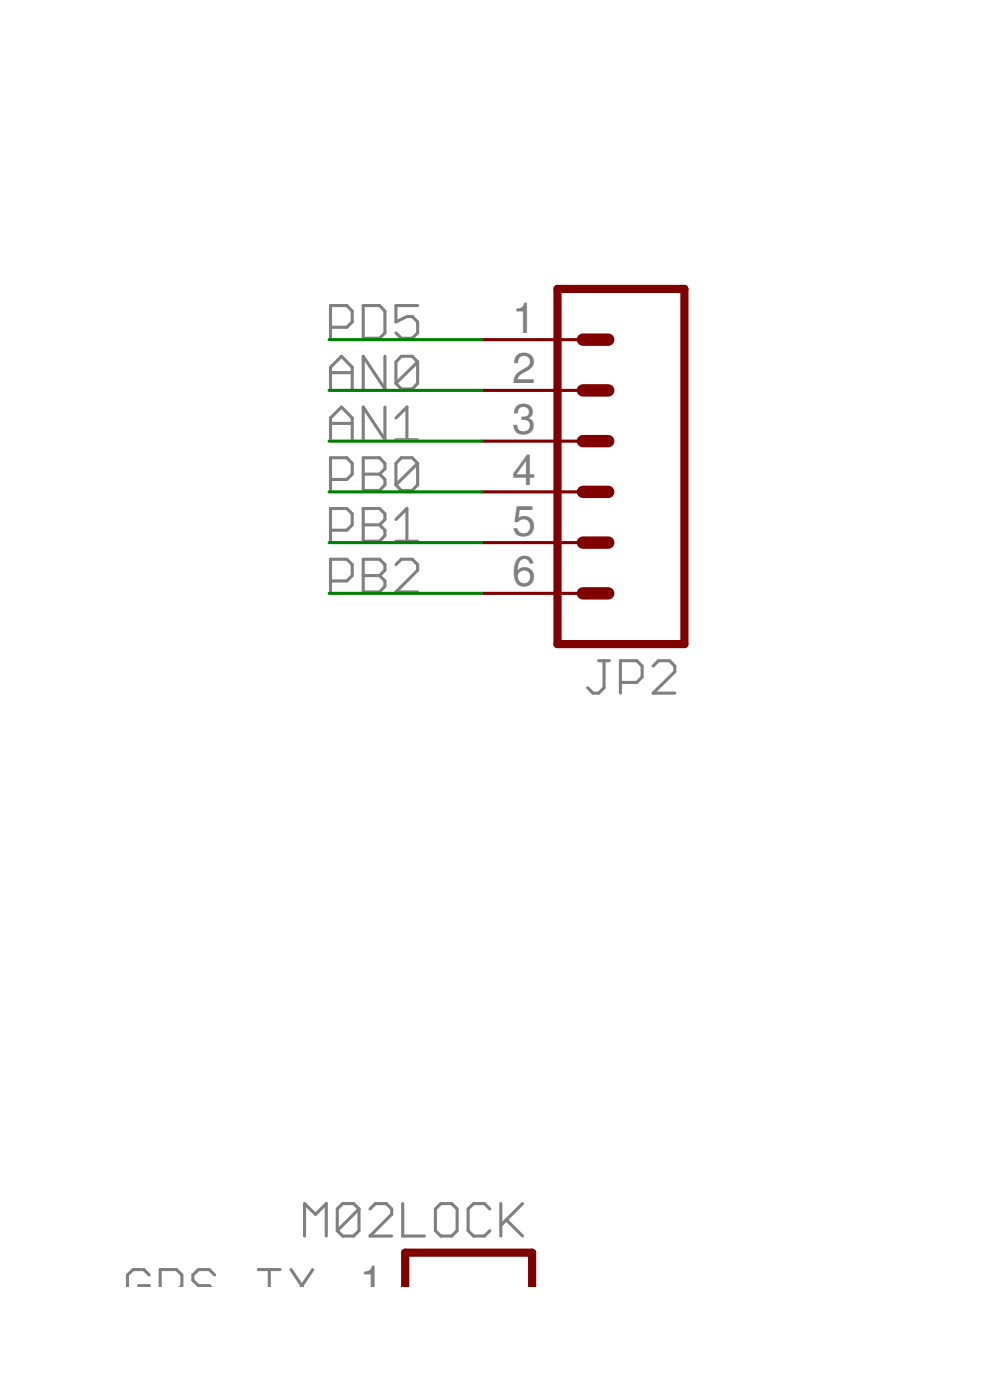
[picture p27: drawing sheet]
<svg xmlns="http://www.w3.org/2000/svg" width="74mm" height="105mm" viewBox="0 0 74 105" stroke-linecap="round" stroke-linejoin="round" font-family="sans-serif">
<defs><g id="words">
<g font-size="3.2" fill="#808080">
<text x="38.4" y="25">1</text>
<text x="38.4" y="28.8">2</text>
<text x="38.4" y="32.6">3</text>
<text x="38.4" y="36.4">4</text>
<text x="38.4" y="40.2">5</text>
<text x="38.4" y="44">6</text>
<text x="27" y="97.3">1</text>
</g>
</g></defs>
<g fill="none" stroke="#808080" stroke-width=".23">
<path d="M24.8 24.6h1.2l.4-.4v-.8l-.4-.5h-1.2v2.5M24.8 29.2v-1.6l.8-.8 .8 .8v1.6M24.8 33v-1.6l.8-.8 .8 .8v1.6M24.8 36h1.2l.4-.4v-.8l-.4-.4h-1.2v2.4M24.8 39.8h1.2l.4-.4v-.8l-.4-.4h-1.2v2.4M24.8 31.8h1.6M24.8 28h1.6M27.3 22.9h1.2l.4 .5v1.6l-.4 .4h-1.2zM27.3 34.4h1.2l.4 .4v.4l-.4 .4 .4 .4v.4l-.4 .4h-1.2zM27.3 38.2h1.2l.4 .4v.4l-.4 .4 .4 .4v.4l-.4 .4h-1.2zM27.3 39.4h1.2M27.3 35.6h1.2"/>
<path d="M28.9 26.8v2.4l-1.6-2.4v2.4M28.9 30.6v2.4l-1.6-2.4v2.4M29.7 31.4l.8-.8v2.4M29.7 39l.8-.8v2.4M29.7 33h1.6M31.3 22.9h-1.6v1.3l.8-.4h.4l.4 .4v.8l-.4 .4h-.8l-.4-.4M31.3 27.2l-.4-.4h-.8l-.4 .4v1.6M31.3 34.8l-.4-.4h-.8l-.4 .4v1.6M31.3 27.2v1.6l-.4 .4h-.8l-.4-.4M31.3 34.8v1.6l-.4 .4h-.8l-.4-.4M31.3 34.8l-1.6 1.6M31.3 27.2l-1.6 1.6"/>
<path d="M24.8 43.6h1.2l.4-.4v-.8l-.4-.4h-1.2v2.4M27.3 42h1.2l.4 .4v.4l-.4 .4 .4 .4v.4l-.4 .4h-1.2zM27.3 43.2h1.2M29.7 42.4l.4-.4h.8l.4 .4v.4l-1.6 1.6h1.6M29.7 40.6h1.6M44.9 49.6h.8M45.3 49.6v2l-.4 .4h-.4l-.4-.4M46.6 51.2h1.2l.4-.4v-.8l-.4-.4h-1.2v2.4M49 50l.4-.4h.8l.5 .4v.4l-1.7 1.6h1.7M10.4 96.5h.8v.2M11.2 95.7l-.4-.4h-.8l-.4 .4v1M12 96.7v-1.4h1.3l.4 .4v.8l-.2 .2"/>
<path d="M16.1 95.7l-.4-.4h-.8l-.4 .4v.4l.4 .4h.8l.1 .2M19.4 95.3h1.6M20.2 95.3v1.4M21.8 95.3l.9 1.4M22.9 92.8v-2.4l.8 .8 .8-.8v2.4M23.5 95.3l-.9 1.4M26.9 90.8l-.4-.4h-.8l-.4 .4v1.6M26.9 90.8v1.6l-.4 .4h-.8l-.4-.4M26.9 90.8l-1.6 1.6M27.8 90.8l.4-.4h.8l.4 .4v.4l-1.6 1.6h1.6M30.2 90.4v2.4h1.7M33.1 90.4h.8l.4 .4v1.6l-.4 .4h-.8l-.4-.4v-1.6z"/>
<path d="M36.8 90.8l-.4-.4h-.9l-.4 .4v1.6l.4 .4h.9l.4-.4M37.6 90.4v2.4M38 91.6l1.2 1.2M39.2 90.4l-1.6 1.6"/>
</g>
<path d="M41.8 21.7h9.6v26.7h-9.6zM30.4 96.7v-2.6h9.5v2.6" fill="none" stroke="#800000" stroke-width=".61"/>
<path d="M43.8 33.1h1.9M43.8 29.3h1.9M43.8 25.5h1.9M43.8 36.9h1.9M43.8 40.7h1.9M43.8 44.6h1.9" fill="none" stroke="#800000" stroke-width=".93"/>
<path d="M36.1 25.5h7.7M36.1 29.3h7.7M36.1 33.1h7.7M36.1 36.9h7.7M36.1 40.7h7.7M36.1 44.6h7.7" fill="none" stroke="#800000" stroke-width=".23"/>
<path d="M24.7 25.5h11.4M24.7 33.1h11.4M24.7 36.9h11.4M24.7 29.3h11.4M24.7 44.6h11.4M24.7 40.7h11.4" fill="none" stroke="#008000" stroke-width=".23"/>
<use href="#words"/>
</svg>
